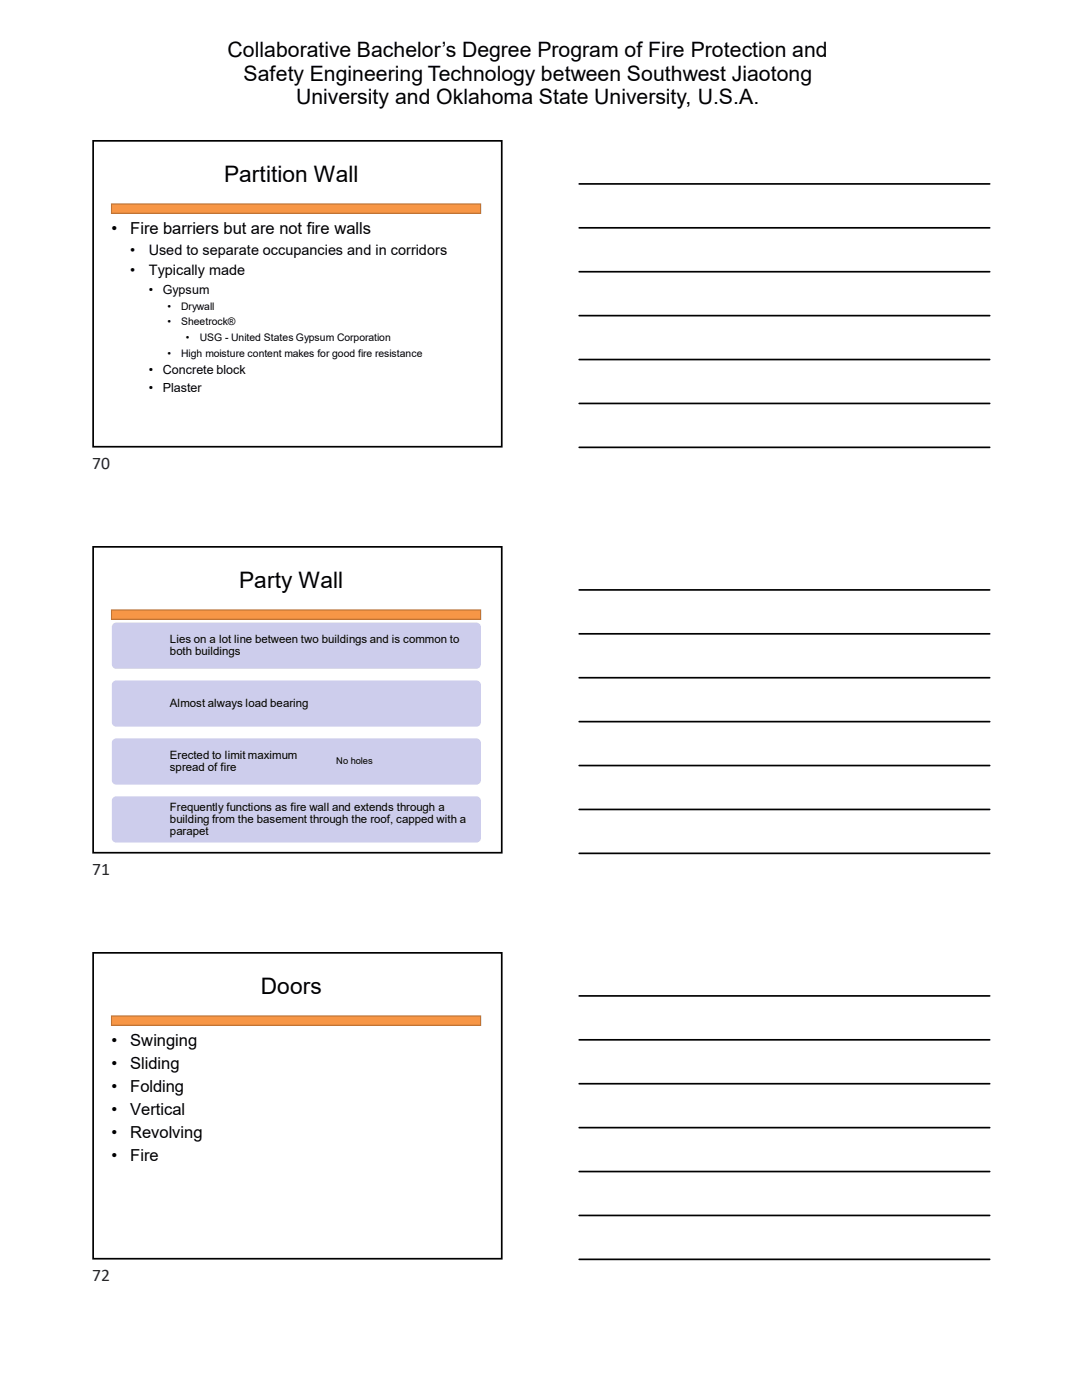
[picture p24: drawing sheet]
<svg xmlns="http://www.w3.org/2000/svg" width="216mm" height="279mm" viewBox="0 0 216 279" stroke-linecap="round" stroke-linejoin="round" font-family="sans-serif">
<defs><g id="words">
<g font-size="4.5">
<text x="44.7" y="36.4">Partition Wall</text>
<text x="47.8" y="117.4">Party Wall</text>
<text x="52.1" y="198.4">Doors</text>
</g>
<g font-size="4.2">
<text x="45.4" y="11.4">Collaborative Bachelor’s Degree Program of Fire Protection and</text>
<text x="48.6" y="16.1">Safety Engineering Technology between Southwest Jiaotong</text>
<text x="59.1" y="20.8">University and Oklahoma State University, U.S.A.</text>
</g>
<g font-size="3.5" fill="#262626">
<text x="18.4" y="93.6">70</text>
<text x="18.4" y="174.7">71</text>
<text x="18.4" y="255.7">72</text>
</g>
<g font-size="3.3">
<text x="22.3" y="46.6">•</text>
<text x="26" y="46.6">Fire barriers but are not fire walls</text>
<text x="22.3" y="208.7">•</text>
<text x="26" y="208.7">Swinging</text>
<text x="22.3" y="213.3">•</text>
<text x="26" y="213.3">Sliding</text>
<text x="22.3" y="217.9">•</text>
<text x="26" y="217.9">Folding</text>
<text x="22.3" y="222.5">•</text>
<text x="22.3" y="227.1">•</text>
<text x="26" y="222.5">Vertical</text>
<text x="26" y="227.1">Revolving</text>
<text x="22.3" y="231.7">•</text>
<text x="26" y="231.7">Fire</text>
</g>
<g font-size="2.9">
<text x="26" y="50.8">•</text>
<text x="29.7" y="50.8">Used to separate occupancies and in corridors</text>
<text x="26" y="54.9">•</text>
<text x="29.7" y="54.9">Typically made</text>
</g>
<g font-size="2.5">
<text x="29.7" y="58.6">•</text>
<text x="32.5" y="58.6">Gypsum</text>
<text x="29.7" y="74.7">•</text>
<text x="32.5" y="74.7">Concrete block</text>
<text x="29.7" y="78.3">•</text>
<text x="32.5" y="78.3">Plaster</text>
</g>
<g font-size="2.3">
<text x="33.9" y="128.4">Lies on a lot line between two buildings and is common to</text>
<text x="33.9" y="130.8">both buildings</text>
<text x="33.9" y="141.1">Almost always load bearing</text>
<text x="33.9" y="151.5">Erected to limit maximum</text>
<text x="33.9" y="153.9">spread of fire</text>
<text x="33.9" y="161.9">Frequently functions as fire wall and extends through a</text>
<text x="33.9" y="164.3">building from the basement through the roof, capped with a</text>
<text x="33.9" y="166.7">parapet</text>
</g>
<g font-size="2.1">
<text x="33.4" y="61.8">•</text>
<text x="33.4" y="64.9">•</text>
<text x="36.2" y="61.8">Drywall</text>
<text x="36.2" y="64.9">Sheetrock®</text>
<text x="33.4" y="71.2">•</text>
<text x="36.2" y="71.2">High moisture content makes for good fire resistance</text>
<text x="37.1" y="68">•</text>
<text x="39.9" y="68">USG - United States Gypsum Corporation</text>
</g>
<text font-size="1.9" x="67.1" y="152.6">No holes</text>
</g></defs>
<path d="M22.2 40.7h73.7v1.9h-73.7z" fill="#f79646"/>
<path d="M22.1 40.6h73.9v2.1h-73.9zM22.2 40.8l.2-.1v1.9l-.2-.1h73.7l-.1 .1v-1.9l.1 .1z" fill="#b66d31"/>
<path d="M18.6 28.1h81.5v61.1h-81.5z" fill="none" stroke="#000" stroke-width=".34"/>
<path d="M18.4 109h81.9v61.4h-81.9z" fill="#fff"/>
<path d="M22.2 121.8h73.7v1.8h-73.7z" fill="#f79646"/>
<path d="M22.1 121.6h73.9v2.1h-73.9zM22.2 121.8h.2v1.8l-.2-.1h73.7l-.1 .1v-1.8h.1z" fill="#b66d31"/>
<g fill="#cdcdec">
<path d="M22.6 124.5l.6-.3h71.8a.94 .94 0 0 1 1 1v7.3a.94 .94 0 0 1-1 1h-71.8a.9 .9 0 0 1-.9-1v-7.3z" fill-rule="evenodd"/>
<path d="M22.6 136.1l.6-.3h71.8a.94 .94 0 0 1 1 .9v7.4a.94 .94 0 0 1-1 .9h-71.8a.9 .9 0 0 1-.9-.9v-7.4z" fill-rule="evenodd"/>
<path d="M22.6 147.6l.6-.2h71.8a.94 .94 0 0 1 1 .9v7.4a.91 .91 0 0 1-1 .9h-71.8a.88 .88 0 0 1-.9-.9v-7.4z" fill-rule="evenodd"/>
<path d="M22.6 159.2l.6-.3h71.8a.94 .94 0 0 1 1 1v7.4a.9 .9 0 0 1-1 .8h-71.8a.87 .87 0 0 1-.9-.8v-7.4z" fill-rule="evenodd"/>
</g>
<path d="M18.6 109.1h81.5v61.1h-81.5z" fill="none" stroke="#000" stroke-width=".34"/>
<path d="M18.4 190h81.9v61.4h-81.9z" fill="#fff"/>
<path d="M22.2 202.8h73.7v1.8h-73.7z" fill="#f79646"/>
<path d="M22.1 202.6h73.9v2.1h-73.9zM22.2 202.9l.2-.1v1.8l-.2-.1h73.7l-.1 .1v-1.8l.1 .1z" fill="#b66d31"/>
<g fill="none" stroke="#000" stroke-width=".34">
<path d="M115.6 36.7h81.9M115.6 45.5h81.9M115.6 54.2h81.9M115.6 63h81.9M115.6 71.8h81.9M115.6 80.5h81.9M115.6 89.3h81.9M115.6 117.7h81.9M115.6 126.5h81.9M115.6 135.3h81.9M115.6 144h81.9M115.6 152.8h81.9"/>
<path d="M115.6 161.5h81.9M115.6 170.3h81.9M18.6 190.2h81.5v61h-81.5zM115.6 198.8h81.9M115.6 207.5h81.9M115.6 216.3h81.9M115.6 225h81.9M115.6 233.8h81.9M115.6 242.6h81.9M115.6 251.3h81.9"/>
</g>
<use href="#words"/>
</svg>
